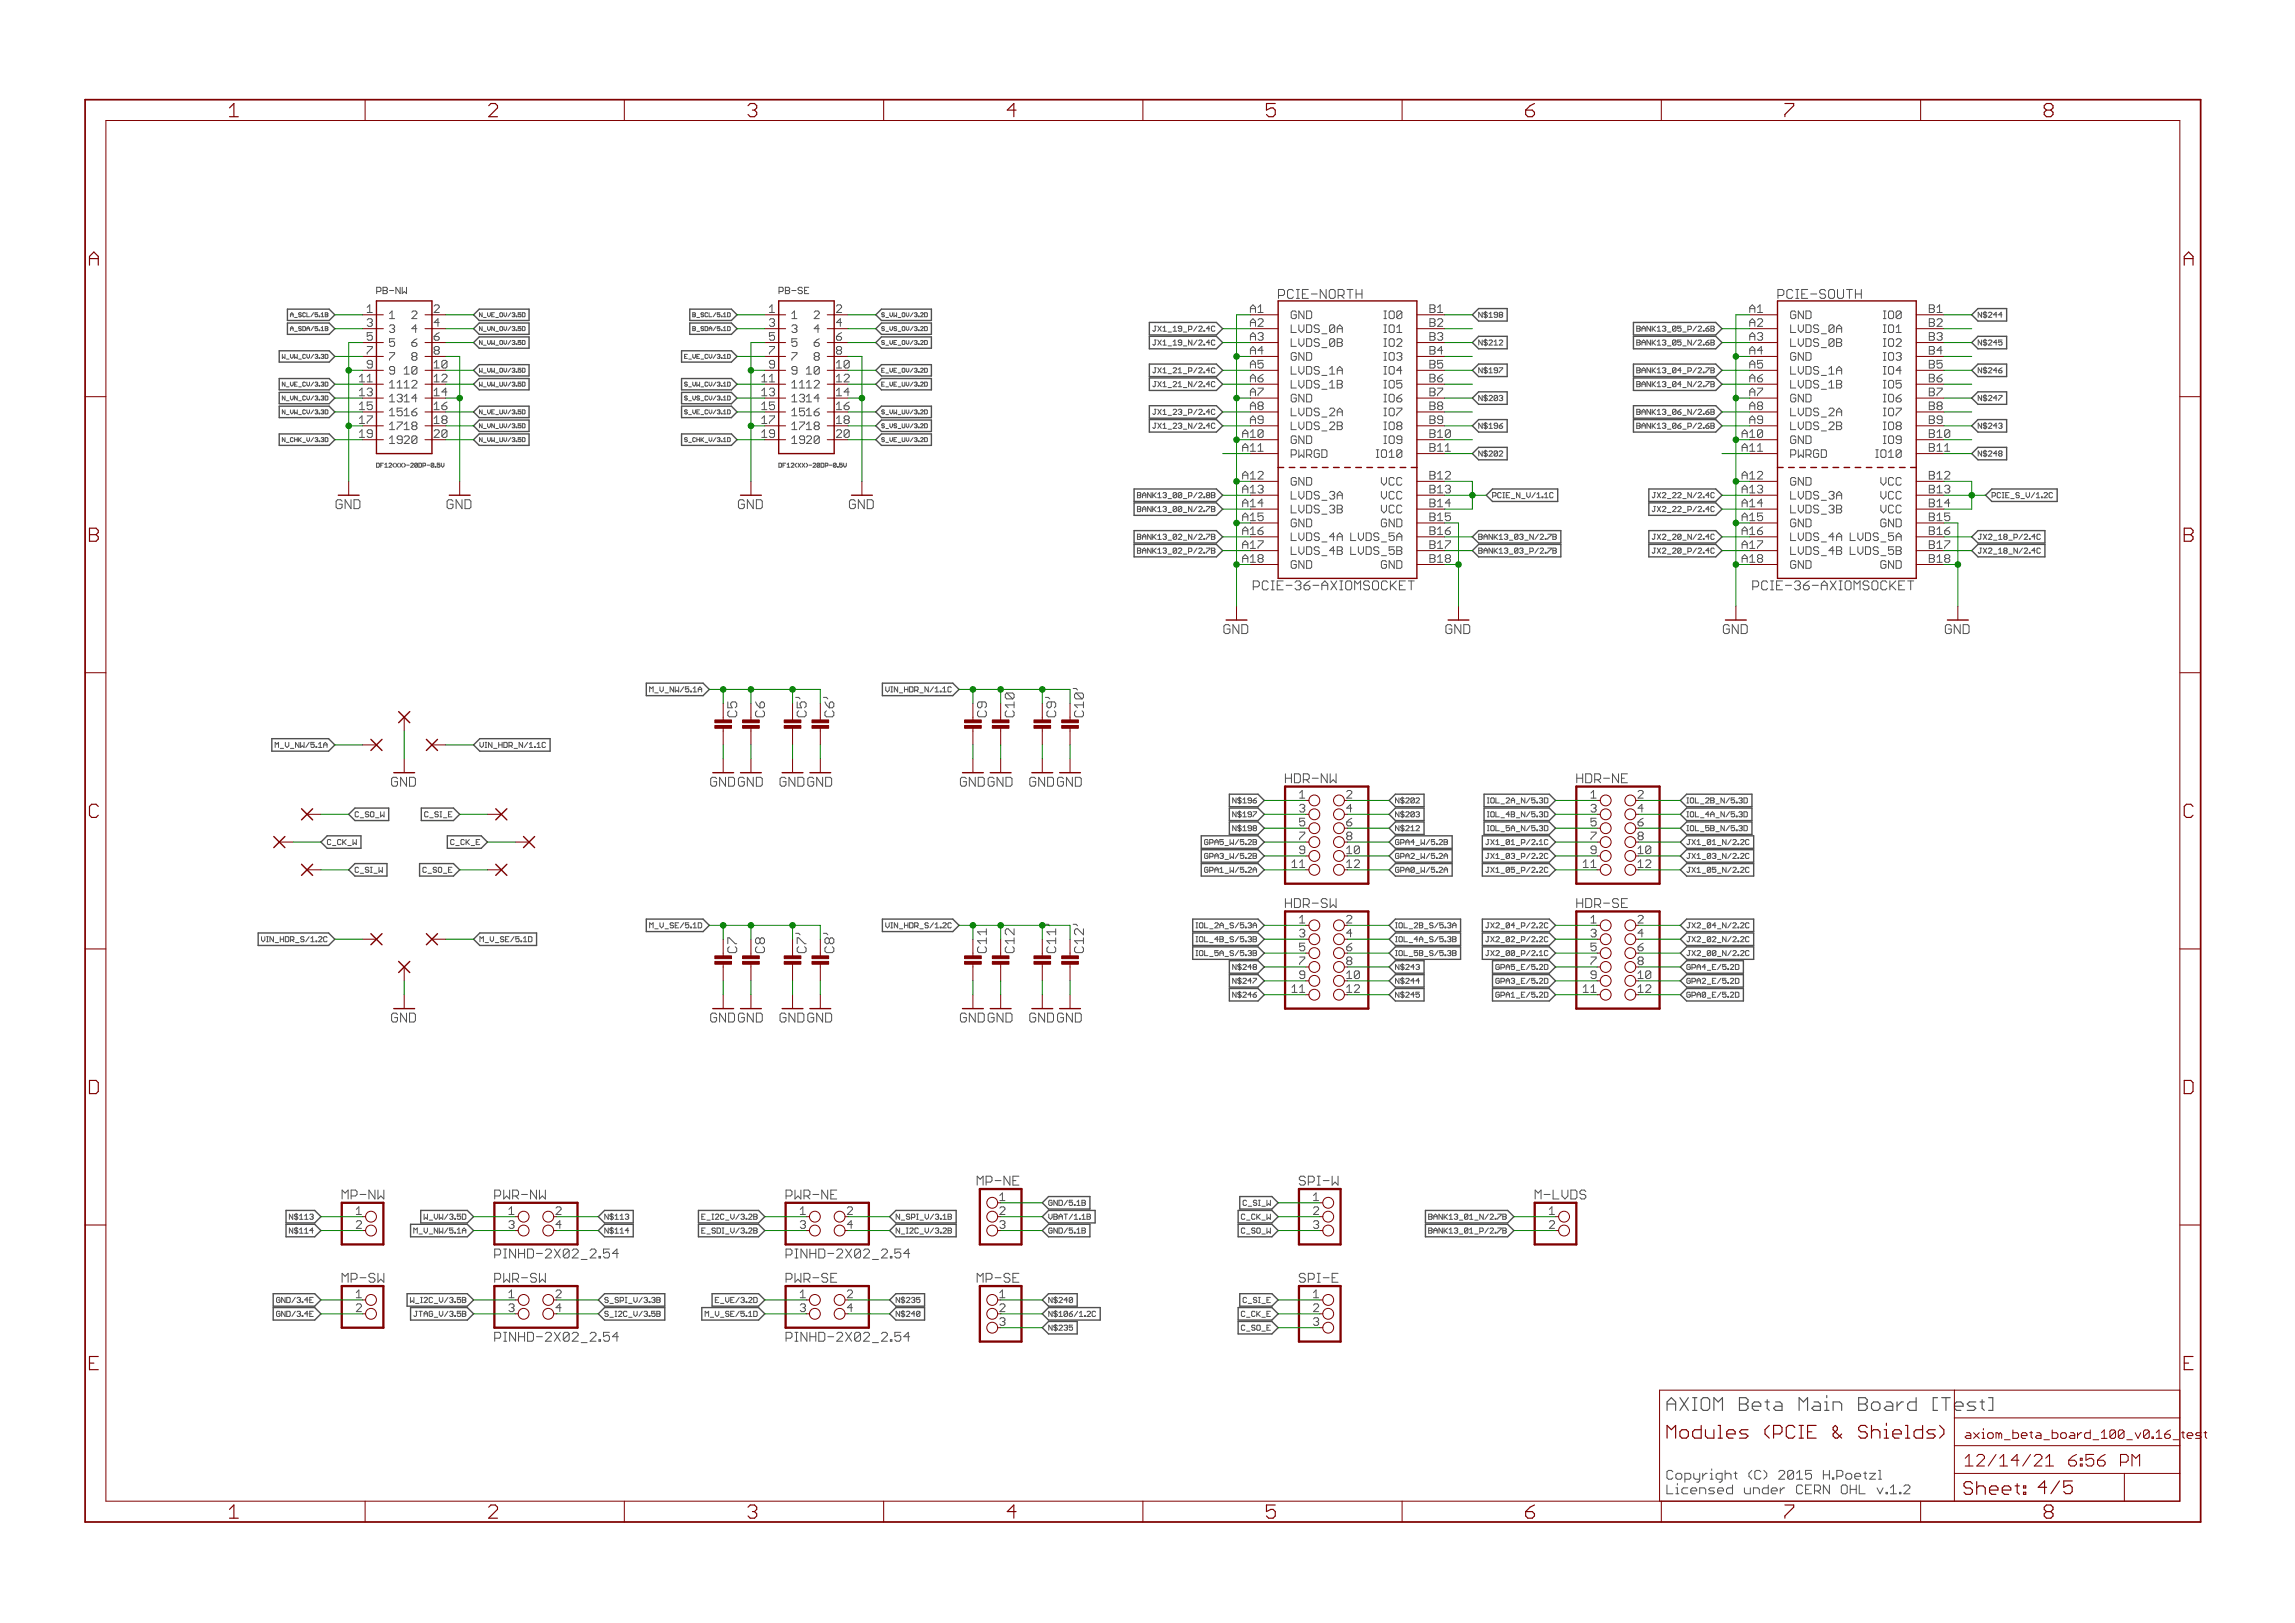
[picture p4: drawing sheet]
<svg xmlns="http://www.w3.org/2000/svg" width="420mm" height="297mm" viewBox="0 0 420 297" stroke-linecap="round" stroke-linejoin="round" font-family="sans-serif">
<defs><g id="words">
<g font-size="3.7" fill="#800000">
<text x="42" y="21.4">1</text>
<text x="89.5" y="21.4">2</text>
<text x="136.9" y="21.4">3</text>
<text x="184.4" y="21.4">4</text>
<text x="231.8" y="21.4">5</text>
<text x="279.3" y="21.4">6</text>
<text x="326.8" y="21.4">7</text>
<text x="374.2" y="21.4">8</text>
<text x="16.4" y="48.6">A</text>
<text x="399.9" y="48.6">A</text>
<text x="16.4" y="99.2">B</text>
<text x="399.9" y="99.2">B</text>
<text x="16.4" y="149.7">C</text>
<text x="399.9" y="149.7">C</text>
<text x="16.4" y="200.2">D</text>
<text x="399.9" y="200.2">D</text>
<text x="16.4" y="250.8">E</text>
<text x="399.9" y="250.8">E</text>
<text x="42" y="277.9">1</text>
<text x="89.5" y="277.9">2</text>
<text x="136.9" y="277.9">3</text>
<text x="184.4" y="277.9">4</text>
<text x="231.8" y="277.9">5</text>
<text x="279.3" y="277.9">6</text>
<text x="326.8" y="277.9">7</text>
<text x="374.2" y="277.9">8</text>
</g>
<g font-size="3.6" fill="#800000">
<text x="305.1" y="258.2">AXIOM Beta Main Board [Test]</text>
<text x="305.1" y="263.3">Modules (PCIE &amp; Shields)</text>
<text x="359.4" y="273.6">Sheet: 4/5</text>
</g>
<g font-size="3.2" fill="#800000">
<text x="359.7" y="268.4">12/14/21</text>
<text x="377.2" y="268.4">6:56 PM</text>
</g>
<g font-size="2.5" fill="#505050">
<text x="234" y="54.7">PCIE-NORTH</text>
<text x="325.4" y="54.7">PCIE-SOUTH</text>
<text x="230.8" y="108">PCIE-36-AXIOMSOCKET</text>
<text x="322.2" y="108">PCIE-36-AXIOMSOCKET</text>
<text x="235.2" y="143.3">HDR-NW</text>
<text x="288.6" y="143.3">HDR-NE</text>
<text x="235.2" y="166.2">HDR-SW</text>
<text x="288.6" y="166.2">HDR-SE</text>
<text x="62.5" y="219.5">MP-NW</text>
<text x="90.5" y="219.5">PWR-NW</text>
<text x="143.8" y="219.5">PWR-NE</text>
<text x="179.5" y="217">MP-NE</text>
<text x="237.8" y="217">SPI-W</text>
<text x="281" y="219.5">M-LVDS</text>
<text x="90.5" y="230.3">PINHD-2X02_2.54</text>
<text x="143.8" y="230.3">PINHD-2X02_2.54</text>
<text x="62.5" y="234.7">MP-SW</text>
<text x="90.5" y="234.7">PWR-SW</text>
<text x="143.8" y="234.7">PWR-SE</text>
<text x="179.5" y="234.7">MP-SE</text>
<text x="237.8" y="234.7">SPI-E</text>
<text x="90.5" y="245.5">PINHD-2X02_2.54</text>
<text x="143.8" y="245.5">PINHD-2X02_2.54</text>
<text x="305.1" y="270.8">Copyright (C) 2015 H.Poetzl</text>
<text x="305.1" y="273.5">Licensed under CERN OHL v.1.2</text>
</g>
<g font-size="2.5" fill="#800000">
<text x="61.8" y="93.2">GND</text>
<text x="82.2" y="93.2">GND</text>
<text x="135.5" y="93.2">GND</text>
<text x="155.8" y="93.2">GND</text>
<text x="224.4" y="116">GND</text>
<text x="265" y="116">GND</text>
<text x="315.8" y="116">GND</text>
<text x="356.4" y="116">GND</text>
<text x="134.9" y="131.3" transform="rotate(-90 134.9 131.3)">C5</text>
<text x="140" y="131.3" transform="rotate(-90 140 131.3)">C6</text>
<text x="147.6" y="131.3" transform="rotate(-90 147.6 131.3)">C5'</text>
<text x="152.7" y="131.3" transform="rotate(-90 152.7 131.3)">C6'</text>
<text x="180.6" y="131.3" transform="rotate(-90 180.6 131.3)">C9</text>
<text x="193.3" y="131.3" transform="rotate(-90 193.3 131.3)">C9'</text>
<text x="72" y="144">GND</text>
<text x="130.4" y="144">GND GND</text>
<text x="143.1" y="144">GND GND</text>
<text x="176.1" y="144">GND GND</text>
<text x="188.8" y="144">GND GND</text>
<text x="134.9" y="174.4" transform="rotate(-90 134.9 174.4)">C7</text>
<text x="140" y="174.4" transform="rotate(-90 140 174.4)">C8</text>
<text x="147.6" y="174.4" transform="rotate(-90 147.6 174.4)">C7'</text>
<text x="152.7" y="174.4" transform="rotate(-90 152.7 174.4)">C8'</text>
<text x="72" y="187.1">GND</text>
<text x="130.4" y="187.1">GND GND</text>
<text x="143.1" y="187.1">GND GND</text>
<text x="176.1" y="187.1">GND GND</text>
<text x="188.8" y="187.1">GND GND</text>
</g>
<g font-size="2.5" fill="#008000">
<text x="185.7" y="131.3" transform="rotate(-90 185.7 131.3)">C10</text>
<text x="198.4" y="131.3" transform="rotate(-90 198.4 131.3)">C10'</text>
<text x="180.6" y="174.4" transform="rotate(-90 180.6 174.4)">C11</text>
<text x="185.7" y="174.4" transform="rotate(-90 185.7 174.4)">C12</text>
<text x="193.3" y="174.4" transform="rotate(-90 193.3 174.4)">C11'</text>
<text x="198.4" y="174.4" transform="rotate(-90 198.4 174.4)">C12'</text>
</g>
<g font-size="2.3" fill="#800000">
<text x="359.7" y="263.3">axiom_beta_board_100_v0.16_t</text>
<text x="399.4" y="263.3">est</text>
</g>
<g font-size="2.1" fill="#800000">
<text x="67.2" y="57.3">1</text>
<text x="67.2" y="59.8">3</text>
<text x="79.4" y="57.3">2</text>
<text x="79.4" y="59.8">4</text>
<text x="140.9" y="57.3">1</text>
<text x="140.9" y="59.8">3</text>
<text x="153.1" y="57.3">2</text>
<text x="153.1" y="59.8">4</text>
<text x="66" y="70">11</text>
<text x="67.2" y="67.4">9</text>
<text x="79.4" y="67.4">10</text>
<text x="79.4" y="70">12</text>
<text x="139.6" y="70">11</text>
<text x="140.9" y="67.4">9</text>
<text x="153.1" y="67.4">10</text>
<text x="153.1" y="70">12</text>
<text x="66" y="72.5">13</text>
<text x="66" y="75">15</text>
<text x="66" y="77.6">17</text>
<text x="79.4" y="72.5">14</text>
<text x="79.4" y="75">16</text>
<text x="79.4" y="77.6">18</text>
<text x="139.6" y="72.5">13</text>
<text x="139.6" y="75">15</text>
<text x="139.6" y="77.6">17</text>
<text x="153.1" y="72.5">14</text>
<text x="153.1" y="75">16</text>
<text x="153.1" y="77.6">18</text>
<text x="66" y="80.1">19</text>
<text x="79.4" y="80.1">20</text>
<text x="139.6" y="80.1">19</text>
<text x="153.1" y="80.1">20</text>
<text x="238" y="146.1">1</text>
<text x="246.5" y="146.1">2</text>
<text x="291.3" y="146.1">1</text>
<text x="299.8" y="146.1">2</text>
<text x="238" y="151.2">5</text>
<text x="238" y="153.8">7</text>
<text x="246.5" y="151.2">6</text>
<text x="246.5" y="153.8">8</text>
<text x="291.3" y="151.2">5</text>
<text x="291.3" y="153.8">7</text>
<text x="299.8" y="151.2">6</text>
<text x="299.8" y="153.8">8</text>
<text x="236.7" y="158.8">11</text>
<text x="238" y="156.3">9</text>
<text x="246.5" y="158.8">12</text>
<text x="290" y="158.8">11</text>
<text x="291.3" y="156.3">9</text>
<text x="299.8" y="158.8">12</text>
<text x="238" y="169">1</text>
<text x="246.5" y="169">2</text>
<text x="291.3" y="169">1</text>
<text x="299.8" y="169">2</text>
<text x="238" y="174.1">5</text>
<text x="238" y="176.6">7</text>
<text x="238" y="179.2">9</text>
<text x="246.5" y="174.1">6</text>
<text x="246.5" y="176.6">8</text>
<text x="291.3" y="174.1">5</text>
<text x="291.3" y="176.6">7</text>
<text x="291.3" y="179.2">9</text>
<text x="299.8" y="174.1">6</text>
<text x="299.8" y="176.6">8</text>
<text x="236.7" y="181.7">11</text>
<text x="246.5" y="181.7">12</text>
<text x="290" y="181.7">11</text>
<text x="299.8" y="181.7">12</text>
<text x="183" y="219.8">1</text>
<text x="240.5" y="219.8">1</text>
<text x="65.3" y="222.3">1</text>
<text x="65.3" y="224.9">2</text>
<text x="93.2" y="222.3">1</text>
<text x="93.2" y="224.9">3</text>
<text x="101.7" y="222.3">2</text>
<text x="101.7" y="224.9">4</text>
<text x="146.5" y="222.3">1</text>
<text x="146.5" y="224.9">3</text>
<text x="155" y="222.3">2</text>
<text x="155" y="224.9">4</text>
<text x="183" y="222.3">2</text>
<text x="183" y="224.9">3</text>
<text x="240.5" y="222.3">2</text>
<text x="240.5" y="224.9">3</text>
<text x="283.7" y="222.3">1</text>
<text x="283.7" y="224.9">2</text>
<text x="65.3" y="237.6">1</text>
<text x="93.2" y="237.6">1</text>
<text x="101.7" y="237.6">2</text>
<text x="146.5" y="237.6">1</text>
<text x="155" y="237.6">2</text>
<text x="183" y="237.6">1</text>
<text x="240.5" y="237.6">1</text>
<text x="65.3" y="240.1">2</text>
<text x="93.2" y="240.1">3</text>
<text x="101.7" y="240.1">4</text>
<text x="146.5" y="240.1">3</text>
<text x="155" y="240.1">4</text>
<text x="183" y="240.1">2</text>
<text x="183" y="242.6">3</text>
<text x="240.5" y="240.1">2</text>
<text x="240.5" y="242.6">3</text>
</g>
<g font-size="2.1" fill="#505050">
<text x="71.2" y="58.4">1</text>
<text x="75.4" y="58.4">2</text>
<text x="144.9" y="58.4">1</text>
<text x="149.1" y="58.4">2</text>
<text x="229.1" y="57.3">A1</text>
<text x="229.1" y="59.8">A2</text>
<text x="236.3" y="58.4">GND</text>
<text x="253.2" y="58.4">IO0</text>
<text x="261.7" y="57.3">B1</text>
<text x="261.7" y="59.8">B2</text>
<text x="320.5" y="57.3">A1</text>
<text x="320.5" y="59.8">A2</text>
<text x="327.7" y="58.4">GND</text>
<text x="344.6" y="58.4">IO0</text>
<text x="353.1" y="57.3">B1</text>
<text x="353.1" y="59.8">B2</text>
<text x="67.2" y="62.3">5</text>
<text x="67.2" y="64.9">7</text>
<text x="71.2" y="60.9">3</text>
<text x="71.2" y="63.5">5</text>
<text x="71.2" y="66">7</text>
<text x="75.4" y="60.9">4</text>
<text x="75.4" y="63.5">6</text>
<text x="75.4" y="66">8</text>
<text x="79.4" y="62.3">6</text>
<text x="79.4" y="64.9">8</text>
<text x="140.9" y="62.3">5</text>
<text x="140.9" y="64.9">7</text>
<text x="144.9" y="60.9">3</text>
<text x="144.9" y="63.5">5</text>
<text x="144.9" y="66">7</text>
<text x="149.1" y="60.9">4</text>
<text x="149.1" y="63.5">6</text>
<text x="149.1" y="66">8</text>
<text x="153.1" y="62.3">6</text>
<text x="153.1" y="64.9">8</text>
<text x="229.1" y="62.3">A3</text>
<text x="229.1" y="64.9">A4</text>
<text x="236.3" y="60.9">LVDS_0A</text>
<text x="236.3" y="63.5">LVDS_0B</text>
<text x="236.3" y="66">GND</text>
<text x="253.2" y="60.9">IO1</text>
<text x="253.2" y="63.5">IO2</text>
<text x="253.2" y="66">IO3</text>
<text x="261.7" y="62.3">B3</text>
<text x="261.7" y="64.9">B4</text>
<text x="320.5" y="62.3">A3</text>
<text x="320.5" y="64.9">A4</text>
<text x="327.7" y="60.9">LVDS_0A</text>
<text x="327.7" y="63.5">LVDS_0B</text>
<text x="327.7" y="66">GND</text>
<text x="344.6" y="60.9">IO1</text>
<text x="344.6" y="63.5">IO2</text>
<text x="344.6" y="66">IO3</text>
<text x="353.1" y="62.3">B3</text>
<text x="353.1" y="64.9">B4</text>
<text x="71.2" y="68.5">9</text>
<text x="71.2" y="71.1">1112</text>
<text x="74.1" y="68.5">10</text>
<text x="144.9" y="68.5">9</text>
<text x="144.9" y="71.1">1112</text>
<text x="147.8" y="68.5">10</text>
<text x="229.1" y="67.4">A5</text>
<text x="229.1" y="70">A6</text>
<text x="236.3" y="68.5">LVDS_1A</text>
<text x="236.3" y="71.1">LVDS_1B</text>
<text x="253.2" y="68.5">IO4</text>
<text x="253.2" y="71.1">IO5</text>
<text x="261.7" y="67.4">B5</text>
<text x="261.7" y="70">B6</text>
<text x="320.5" y="67.4">A5</text>
<text x="320.5" y="70">A6</text>
<text x="327.7" y="68.5">LVDS_1A</text>
<text x="327.7" y="71.1">LVDS_1B</text>
<text x="344.6" y="68.5">IO4</text>
<text x="344.6" y="71.1">IO5</text>
<text x="353.1" y="67.4">B5</text>
<text x="353.1" y="70">B6</text>
<text x="71.2" y="73.6">1314</text>
<text x="71.2" y="76.2">1516</text>
<text x="144.9" y="73.6">1314</text>
<text x="144.9" y="76.2">1516</text>
<text x="229.1" y="72.5">A7</text>
<text x="229.1" y="75">A8</text>
<text x="229.1" y="77.6">A9</text>
<text x="236.3" y="73.6">GND</text>
<text x="236.3" y="76.2">LVDS_2A</text>
<text x="253.2" y="73.6">IO6</text>
<text x="253.2" y="76.2">IO7</text>
<text x="261.7" y="72.5">B7</text>
<text x="261.7" y="75">B8</text>
<text x="261.7" y="77.6">B9</text>
<text x="320.5" y="72.5">A7</text>
<text x="320.5" y="75">A8</text>
<text x="320.5" y="77.6">A9</text>
<text x="327.7" y="73.6">GND</text>
<text x="327.7" y="76.2">LVDS_2A</text>
<text x="344.6" y="73.6">IO6</text>
<text x="344.6" y="76.2">IO7</text>
<text x="353.1" y="72.5">B7</text>
<text x="353.1" y="75">B8</text>
<text x="353.1" y="77.6">B9</text>
<text x="71.2" y="78.7">1718</text>
<text x="71.2" y="81.2">1920</text>
<text x="144.9" y="78.7">1718</text>
<text x="144.9" y="81.2">1920</text>
<text x="227.8" y="80.1">A10</text>
<text x="227.8" y="82.7">A11</text>
<text x="236.3" y="78.7">LVDS_2B</text>
<text x="236.3" y="81.2">GND</text>
<text x="236.3" y="83.8">PWRGD</text>
<text x="251.9" y="83.8">IO10</text>
<text x="253.2" y="78.7">IO8</text>
<text x="253.2" y="81.2">IO9</text>
<text x="261.7" y="80.1">B10</text>
<text x="261.7" y="82.7">B11</text>
<text x="319.2" y="80.1">A10</text>
<text x="319.2" y="82.7">A11</text>
<text x="327.7" y="78.7">LVDS_2B</text>
<text x="327.7" y="81.2">GND</text>
<text x="327.7" y="83.8">PWRGD</text>
<text x="343.3" y="83.8">IO10</text>
<text x="344.6" y="78.7">IO8</text>
<text x="344.6" y="81.2">IO9</text>
<text x="353.1" y="80.1">B10</text>
<text x="353.1" y="82.7">B11</text>
<text x="227.8" y="87.7">A12</text>
<text x="236.3" y="88.8">GND</text>
<text x="253.2" y="88.8">VCC</text>
<text x="261.7" y="87.7">B12</text>
<text x="319.2" y="87.7">A12</text>
<text x="327.7" y="88.8">GND</text>
<text x="344.6" y="88.8">VCC</text>
<text x="353.1" y="87.7">B12</text>
<text x="227.8" y="90.3">A13</text>
<text x="227.8" y="92.8">A14</text>
<text x="227.8" y="95.4">A15</text>
<text x="236.3" y="91.4">LVDS_3A</text>
<text x="236.3" y="93.9">LVDS_3B</text>
<text x="253.2" y="91.4">VCC</text>
<text x="253.2" y="93.9">VCC</text>
<text x="261.7" y="90.3">B13</text>
<text x="261.7" y="92.8">B14</text>
<text x="261.7" y="95.4">B15</text>
<text x="319.2" y="90.3">A13</text>
<text x="319.2" y="92.8">A14</text>
<text x="319.2" y="95.4">A15</text>
<text x="327.7" y="91.4">LVDS_3A</text>
<text x="327.7" y="93.9">LVDS_3B</text>
<text x="344.6" y="91.4">VCC</text>
<text x="344.6" y="93.9">VCC</text>
<text x="353.1" y="90.3">B13</text>
<text x="353.1" y="92.8">B14</text>
<text x="353.1" y="95.4">B15</text>
<text x="227.8" y="97.9">A16</text>
<text x="227.8" y="100.4">A17</text>
<text x="236.3" y="96.5">GND</text>
<text x="236.3" y="99">LVDS_4A</text>
<text x="236.3" y="101.5">LVDS_4B</text>
<text x="248" y="99">LVDS_5A</text>
<text x="248" y="101.5">LVDS_5B</text>
<text x="253.2" y="96.5">GND</text>
<text x="261.7" y="97.9">B16</text>
<text x="261.7" y="100.4">B17</text>
<text x="319.2" y="97.9">A16</text>
<text x="319.2" y="100.4">A17</text>
<text x="327.7" y="96.5">GND</text>
<text x="327.7" y="99">LVDS_4A</text>
<text x="327.7" y="101.5">LVDS_4B</text>
<text x="339.4" y="99">LVDS_5A</text>
<text x="339.4" y="101.5">LVDS_5B</text>
<text x="344.6" y="96.5">GND</text>
<text x="353.1" y="97.9">B16</text>
<text x="353.1" y="100.4">B17</text>
<text x="227.8" y="103">A18</text>
<text x="236.3" y="104.1">GND</text>
<text x="253.2" y="104.1">GND</text>
<text x="261.7" y="103">B18</text>
<text x="319.2" y="103">A18</text>
<text x="327.7" y="104.1">GND</text>
<text x="344.6" y="104.1">GND</text>
<text x="353.1" y="103">B18</text>
<text x="238" y="148.7">3</text>
<text x="246.5" y="148.7">4</text>
<text x="291.3" y="148.7">3</text>
<text x="299.8" y="148.7">4</text>
<text x="246.5" y="156.3">10</text>
<text x="299.8" y="156.3">10</text>
<text x="238" y="171.5">3</text>
<text x="246.5" y="171.5">4</text>
<text x="291.3" y="171.5">3</text>
<text x="299.8" y="171.5">4</text>
<text x="246.5" y="179.2">10</text>
<text x="299.8" y="179.2">10</text>
</g>
<g font-size="1.4" fill="#505050">
<text x="270.7" y="58.1">N$198</text>
<text x="362.1" y="58.1">N$244</text>
<text x="211.7" y="60.7">JX1_19_P/2.4C</text>
<text x="211.7" y="63.2">JX1_19_N/2.4C</text>
<text x="270.7" y="63.2">N$212</text>
<text x="300.6" y="60.7">BANK13_05_P/2.6B</text>
<text x="300.6" y="63.2">BANK13_05_N/2.6B</text>
<text x="362.1" y="63.2">N$245</text>
<text x="211.7" y="68.3">JX1_21_P/2.4C</text>
<text x="211.7" y="70.8">JX1_21_N/2.4C</text>
<text x="270.7" y="68.3">N$197</text>
<text x="300.6" y="68.3">BANK13_04_P/2.7B</text>
<text x="300.6" y="70.8">BANK13_04_N/2.7B</text>
<text x="362.1" y="68.3">N$246</text>
<text x="211.7" y="75.9">JX1_23_P/2.4C</text>
<text x="270.7" y="73.4">N$203</text>
<text x="300.6" y="75.9">BANK13_06_N/2.6B</text>
<text x="362.1" y="73.4">N$247</text>
<text x="211.7" y="78.4">JX1_23_N/2.4C</text>
<text x="270.7" y="78.4">N$196</text>
<text x="270.7" y="83.5">N$202</text>
<text x="300.6" y="78.4">BANK13_06_P/2.6B</text>
<text x="362.1" y="78.4">N$243</text>
<text x="362.1" y="83.5">N$248</text>
<text x="209.1" y="91.1">BANK13_00_P/2.8B</text>
<text x="209.1" y="93.7">BANK13_00_N/2.7B</text>
<text x="273.2" y="91.1">PCIE_N_V/1.1C</text>
<text x="303.1" y="91.1">JX2_22_N/2.4C</text>
<text x="303.1" y="93.7">JX2_22_P/2.4C</text>
<text x="364.6" y="91.1">PCIE_S_V/1.2C</text>
<text x="209.1" y="98.8">BANK13_02_N/2.7B</text>
<text x="209.1" y="101.3">BANK13_02_P/2.7B</text>
<text x="270.7" y="98.8">BANK13_03_N/2.7B</text>
<text x="270.7" y="101.3">BANK13_03_P/2.7B</text>
<text x="303.1" y="98.8">JX2_20_N/2.4C</text>
<text x="303.1" y="101.3">JX2_20_P/2.4C</text>
<text x="362.1" y="98.8">JX2_18_P/2.4C</text>
<text x="362.1" y="101.3">JX2_18_N/2.4C</text>
<text x="119.4" y="126.7">M_V_NW/5.1A</text>
<text x="162.6" y="126.7">VIN_HDR_N/1.1C</text>
<text x="50.8" y="136.8">M_V_NW/5.1A</text>
<text x="87.8" y="136.8">VIN_HDR_N/1.1C</text>
<text x="65" y="149.5">C_SO_W</text>
<text x="77.9" y="149.5">C_SI_E</text>
<text x="226.1" y="147">N$196</text>
<text x="226.1" y="149.5">N$197</text>
<text x="255.4" y="147">N$202</text>
<text x="255.4" y="149.5">N$203</text>
<text x="272.6" y="147">IOL_2A_N/5.3D</text>
<text x="272.6" y="149.5">IOL_4B_N/5.3D</text>
<text x="308.8" y="147">IOL_2B_N/5.3D</text>
<text x="308.8" y="149.5">IOL_4A_N/5.3D</text>
<text x="59.9" y="154.6">C_CK_W</text>
<text x="83" y="154.6">C_CK_E</text>
<text x="221" y="154.6">GPA5_W/5.2B</text>
<text x="226.1" y="152.1">N$198</text>
<text x="255.4" y="152.1">N$212</text>
<text x="255.4" y="154.6">GPA4_W/5.2B</text>
<text x="272.6" y="152.1">IOL_5A_N/5.3D</text>
<text x="272.6" y="154.6">JX1_01_P/2.1C</text>
<text x="308.8" y="152.1">IOL_5B_N/5.3D</text>
<text x="308.8" y="154.6">JX1_01_N/2.2C</text>
<text x="65" y="159.7">C_SI_W</text>
<text x="77.9" y="159.7">C_SO_E</text>
<text x="221" y="157.2">GPA3_W/5.2B</text>
<text x="221" y="159.7">GPA1_W/5.2A</text>
<text x="255.4" y="157.2">GPA2_W/5.2A</text>
<text x="255.4" y="159.7">GPA0_W/5.2A</text>
<text x="272.6" y="157.2">JX1_03_P/2.2C</text>
<text x="272.6" y="159.7">JX1_05_P/2.2C</text>
<text x="308.8" y="157.2">JX1_03_N/2.2C</text>
<text x="308.8" y="159.7">JX1_05_N/2.2C</text>
<text x="48.3" y="172.4">VIN_HDR_S/1.2C</text>
<text x="87.8" y="172.4">M_V_SE/5.1D</text>
<text x="119.4" y="169.9">M_V_SE/5.1D</text>
<text x="162.6" y="169.9">VIN_HDR_S/1.2C</text>
<text x="219.3" y="172.4">IOL_4B_S/5.3B</text>
<text x="219.3" y="169.9">IOL_2A_S/5.3A</text>
<text x="255.4" y="169.9">IOL_2B_S/5.3A</text>
<text x="255.4" y="172.4">IOL_4A_S/5.3B</text>
<text x="272.6" y="172.4">JX2_02_P/2.2C</text>
<text x="272.6" y="169.9">JX2_04_P/2.2C</text>
<text x="308.8" y="169.9">JX2_04_N/2.2C</text>
<text x="308.8" y="172.4">JX2_02_N/2.2C</text>
<text x="219.3" y="174.9">IOL_5A_S/5.3B</text>
<text x="226.1" y="177.5">N$248</text>
<text x="255.4" y="174.9">IOL_5B_S/5.3B</text>
<text x="255.4" y="177.5">N$243</text>
<text x="272.6" y="174.9">JX2_00_P/2.1C</text>
<text x="274.3" y="177.5">GPA5_E/5.2D</text>
<text x="308.8" y="174.9">JX2_00_N/2.2C</text>
<text x="308.8" y="177.5">GPA4_E/5.2D</text>
<text x="226.1" y="182.6">N$246</text>
<text x="226.1" y="180">N$247</text>
<text x="255.4" y="180">N$244</text>
<text x="255.4" y="182.6">N$245</text>
<text x="274.3" y="182.6">GPA1_E/5.2D</text>
<text x="274.3" y="180">GPA3_E/5.2D</text>
<text x="308.8" y="180">GPA2_E/5.2D</text>
<text x="308.8" y="182.6">GPA0_E/5.2D</text>
<text x="191.9" y="220.7">GND/5.1B</text>
<text x="227.7" y="220.7">C_SI_W</text>
<text x="53.4" y="223.2">N$113</text>
<text x="53.4" y="225.7">N$114</text>
<text x="76.2" y="225.7">M_V_NW/5.1A</text>
<text x="77.9" y="223.2">W_VW/3.5D</text>
<text x="110.7" y="223.2">N$113</text>
<text x="110.7" y="225.7">N$114</text>
<text x="128.7" y="223.2">E_I2C_V/3.2B</text>
<text x="128.7" y="225.7">E_SDI_V/3.2B</text>
<text x="164" y="223.2">N_SPI_V/3.1B</text>
<text x="164" y="225.7">N_I2C_V/3.2B</text>
<text x="191.9" y="225.7">GND/5.1B</text>
<text x="191.9" y="223.2">VBAT/1.1B</text>
<text x="227.7" y="223.2">C_CK_W</text>
<text x="227.7" y="225.7">C_SO_W</text>
<text x="262.5" y="223.2">BANK13_01_N/2.7B</text>
<text x="262.5" y="225.7">BANK13_01_P/2.7B</text>
<text x="50.8" y="238.4">GND/3.4E</text>
<text x="75.4" y="238.4">W_I2C_V/3.5B</text>
<text x="110.7" y="238.4">S_SPI_V/3.3B</text>
<text x="131.2" y="238.4">E_VE/3.2D</text>
<text x="164" y="238.4">N$235</text>
<text x="191.9" y="238.4">N$240</text>
<text x="227.7" y="238.4">C_SI_E</text>
<text x="50.8" y="241">GND/3.4E</text>
<text x="76.2" y="241">JTAG_V/3.5B</text>
<text x="110.7" y="241">S_I2C_V/3.5B</text>
<text x="129.5" y="241">M_V_SE/5.1D</text>
<text x="164" y="241">N$240</text>
<text x="191.9" y="243.5">N$235</text>
<text x="191.9" y="241">N$106/1.2C</text>
<text x="227.7" y="241">C_CK_E</text>
<text x="227.7" y="243.5">C_SO_E</text>
</g>
<g font-size="1.1" fill="#505050">
<text x="53.2" y="58">A_SCL/5.1B</text>
<text x="87.7" y="58">N_VE_OV/3.5D</text>
<text x="126.9" y="58">B_SCL/5.1D</text>
<text x="161.4" y="58">S_VW_OV/3.2D</text>
<text x="51.8" y="65.6">W_VW_CV/3.3D</text>
<text x="53.2" y="60.5">A_SDA/5.1B</text>
<text x="87.7" y="60.6">N_VN_OV/3.5D</text>
<text x="87.7" y="63.1">N_VW_OV/3.5D</text>
<text x="125.5" y="65.6">E_VE_CV/3.1D</text>
<text x="126.9" y="60.5">B_SDA/5.1D</text>
<text x="161.4" y="60.6">S_VS_OV/3.2D</text>
<text x="161.4" y="63.1">S_VE_OV/3.2D</text>
<text x="51.8" y="70.7">N_VE_CV/3.3D</text>
<text x="87.7" y="70.7">W_VW_UV/3.5D</text>
<text x="87.7" y="68.2">W_VW_OV/3.5D</text>
<text x="125.5" y="70.7">S_VW_CV/3.1D</text>
<text x="161.4" y="70.7">E_VE_UV/3.2D</text>
<text x="161.4" y="68.2">E_VE_OV/3.2D</text>
<text x="51.8" y="73.2">N_VN_CV/3.3D</text>
<text x="51.8" y="75.8">N_VW_CV/3.3D</text>
<text x="87.7" y="75.8">N_VE_UV/3.5D</text>
<text x="125.5" y="73.2">S_VS_CV/3.1D</text>
<text x="125.5" y="75.8">S_VE_CV/3.1D</text>
<text x="161.4" y="75.8">S_VW_UV/3.2D</text>
<text x="51.8" y="80.9">N_CHK_V/3.3D</text>
<text x="87.7" y="78.3">N_VN_UV/3.5D</text>
<text x="87.7" y="80.9">N_VW_UV/3.5D</text>
<text x="125.5" y="80.9">S_CHK_V/3.1D</text>
<text x="161.4" y="78.3">S_VS_UV/3.2D</text>
<text x="161.4" y="80.9">S_VE_UV/3.2D</text>
</g>
</g></defs>
<g fill="none" stroke="#505050" stroke-width=".18">
<path d="M69 53.4h.6l.1-.2v-.4l-.1-.2h-.6v1.1M70.1 52.6h.6l.2 .2-.2 .4 .2 .4-.2 .1h-.6zM70.1 53.2h.6M71.3 53.2h.8M73.3 52.6v1.1l-.8-1.1v1.1M73.6 52.6v1.1l.4-.3 .4 .3v-1.1M142.6 53.4h.6l.2-.2v-.4l-.2-.2h-.6v1.1M143.8 52.6h.6l.2 .2-.2 .4 .2 .4-.2 .1h-.6zM143.8 53.2h.6M144.9 53.2h.8M146.9 52.8l-.2-.2h-.4l-.2 .2v.2l.2 .2h.4l.2 .2-.2 .3h-.4l-.2-.1M147.3 53.2h.4"/>
<path d="M148.1 52.6h-.8v1.1h.8M300.3 59.8l-.2-.1h-.4v.9h.4l.2-.1M300.3 60l-.2 .2M211 60.5l.3 .1M211 63l.3 .2M211 68.1l.3 .1M211 70.6l.3 .2M211 75.7l.3 .2M211 78.2l.3 .2M299.7 60.2h.4M299.7 62.7h.4M299.7 67.8h.4"/>
<path d="M299.7 70.3h.4M299.7 75.4h.4M299.7 77.9h.4M300.1 60.2l.2 .1M300.1 62.7l.2 .1M300.1 67.8l.2 .1M300.1 70.3l.2 .2M300.1 75.4l.2 .1M300.1 77.9l.2 .2M300.3 62.4l-.2-.2h-.4v1h.4l.2-.2M300.3 67.5l-.2-.2h-.4v.9h.4l.2-.1M300.3 70l-.2-.2h-.4v1h.4l.2-.2"/>
<path d="M300.3 75.1l-.2-.2h-.4v1h.4l.2-.2M300.3 77.6l-.2-.2h-.4v1h.4l.2-.2M300.3 62.5l-.2 .2M300.3 67.6l-.2 .2M300.3 70.1l-.2 .2M300.3 75.2l-.2 .2M300.3 77.8l-.2 .1M68.9 84.8h.4l.1 .1v.5l-.1 .1h-.4zM69.7 85.1h.2M70.2 84.8h-.5v.7M70.4 85.5h.5M70.4 85l.3-.2v.7"/>
<path d="M71.2 84.9l.1-.1 .4 .1-.5 .6h.5M72.2 84.8l-.3 .2v.3l.3 .2M72.4 84.8l.5 .7M72.9 84.8l-.5 .7M73.2 84.8l.5 .7M73.7 84.8l-.5 .7M73.9 84.8l.3 .2v.3l-.3 .2M74.4 85.1h.5M75.2 84.9l.1-.1 .4 .1-.5 .6h.5M76.4 84.9v.5l-.1 .1-.4-.1M76.4 84.9l-.3-.1-.2 .1v.5M76.4 84.9l-.5 .5"/>
<path d="M76.7 84.8l.5 .1v.5l-.2 .1h-.3zM77.4 85.3h.4l.1-.2-.1-.3h-.4v.7M78.2 85.1h.5M79.4 84.9v.5l-.1 .1-.4-.1M79.4 84.9l-.1-.1-.4 .1v.5M79.4 84.9l-.5 .5M79.7 85.4l.1 .1zM80.5 84.8h-.4v.3l.2-.1 .2 .1-.1 .4-.3-.1M80.8 84.8v.5l.2 .2 .3-.2v-.5M142.6 84.8l.5 .1v.5l-.1 .1h-.4zM143.3 85.1h.3M143.8 84.8h-.5v.7"/>
<path d="M144.1 85.5h.5M144.1 85l.2-.2v.7M144.8 84.9l.2-.1 .3 .1-.5 .6h.5M145.8 84.8l-.2 .2v.3l.2 .2M146.1 84.8l.5 .7M146.6 84.8l-.5 .7M146.8 84.8l.5 .7M147.3 84.8l-.5 .7M147.6 84.8l.2 .2v.3l-.2 .2M148.1 85.1h.5M148.8 84.9l.1-.1 .4 .1-.5 .6h.5M150.1 84.9v.5l-.2 .1-.3-.1"/>
<path d="M150.1 84.9l-.2-.1-.3 .1v.5M150.1 84.9l-.5 .5M150.3 84.8h.4l.1 .1v.5l-.1 .1h-.4zM151.1 85.3h.3l.2-.4-.5-.1v.7M151.8 85.1h.5M153.1 84.9v.5l-.1 .1-.4-.1M153.1 84.9l-.4-.1-.1 .1v.5M153.1 84.9l-.5 .5M153.3 85.4l.2 .1zM154.2 84.8h-.5v.3l.2-.1 .3 .1-.1 .4-.4-.1M154.5 84.8v.5l.2 .2 .2-.2v-.5M208.2 90.6h.5"/>
<path d="M208.2 93.2h.5M208.2 98.2h.5M208.7 90.6l.2 .2M208.7 93.2l.2 .1M208.7 98.2l.2 .2M208.9 90.3l-.2-.2h-.5v1h.5l.2-.2M208.9 92.9l-.2-.2h-.5v.9h.5l.2-.1M208.9 97.9l-.2-.1h-.5v.9h.5l.2-.1M208.9 90.5l-.2 .1M208.9 93l-.2 .2M208.9 98.1l-.2 .1M247.3 97.5v1.4h.9"/>
<path d="M284.3 97.8h.5l.1 .1-.1 .3M284.3 98.2h.5M284.8 98.2l.1 .4-.1 .1h-.5M302.5 90.9l.3 .2M302.5 93.5l.3 .1M302.5 98.6l.3 .1M338.7 97.5v1.4h1M373.4 97.8l.1 .1M373.5 98.6l-.1 .1M208.2 100.8h.5M208.7 100.8l.2 .1M208.9 100.5l-.2-.2h-.5v1h.5l.2-.2"/>
<path d="M208.9 100.6l-.2 .2M229.4 107.4h.9M230.3 106.3h-.9v1.6M247.3 100.1v1.4h.9M284.3 100.3h.5l.1 .2-.1 .3M284.3 100.8h.5M284.8 100.8l.1 .3-.1 .2h-.5M302.5 101.1l.3 .2M320.9 107.4h.8M321.7 106.3h-.8v1.6M338.7 100.1v1.4h1M373.4 100.3l.1 .2"/>
<path d="M373.5 101.1l-.1 .2M50.7 136.2l-.3-.3v.9M119.3 126l-.4-.3v.9M77.6 158.7l-.2 .2v.6l.2 .2M82.7 153.6l-.2 .2v.6l.2 .2M220.7 153.6l-.2 .2v.6l.2 .2M220.7 156.2l-.2 .1v.7l.2 .1M220.7 158.7l-.2 .2v.6l.2 .2M272 154.4l.3 .2M272 157l.3 .1M272 159.5l.3 .2M320.1 153.6l.1 .2"/>
<path d="M320.1 156.2l.1 .1M320.1 158.7l.1 .2M320.2 154.4l-.1 .2M320.2 157l-.1 .1M320.2 159.5l-.1 .2M119.3 169.2l-.4-.3v.9M272 174.8l.3 .1M272 172.2l.3 .2M272 169.7l.3 .1M274 176.5l-.1 .2v.6l.1 .1M274 179l-.1 .2v.6l.1 .2M320.1 168.9l.1 .1"/>
<path d="M320.1 171.4l.1 .2M320.1 174l.1 .1M320.2 169.7l-.1 .1M320.2 172.2l-.1 .2M320.2 174.8l-.1 .1M274 181.6l-.1 .1v.7l.1 .1M76.1 225.1l-.3-.4v1M227.4 222.2l-.1 .2v.6l.1 .2M227.4 224.7l-.1 .2v.6l.1 .2M227.4 240l-.1 .1v.7l.1 .1M261.6 222.7h.4M261.6 225.2h.4"/>
<path d="M262 222.7l.2 .1M262 225.2l.2 .2M262.2 222.4l-.2-.2h-.4v1h.4l.2-.2M262.2 224.9l-.2-.2h-.4v1h.4l.2-.2M262.2 222.5l-.2 .2M262.2 225.1l-.2 .1M75.8 240.8l.1 .1M129.4 240.3l-.3-.3v.9M227.4 242.5l-.1 .2v.6l.1 .2M348.8 271.8h.6l.3 .2v.3l-1.1 1.1h1.1"/>
</g>
<g fill="none" stroke="#505050" stroke-width=".25">
<path d="M52.6 56.6h7.7l1 1-1 1.1h-7.7zM52.6 59.1h7.7l1 1.1-1 1h-7.7zM86.7 57.6l1-1h9.2v2.1h-9.2zM126.3 56.6h7.6l1 1-1 1.1h-7.6zM126.3 59.1h7.6l1 1.1-1 1h-7.6zM161.4 56.6h9.1v2.1h-9.1l-1.1-1.1zM161.4 59.1h9.1v2.1h-9.1l-1.1-1zM210.4 59h12.3l1.1 1.2-1.1 1.1h-12.3zM269.6 57.6l1.1-1.1h5.2v2.3h-5.2zM299 59h15.1l1.2 1.2-1.2 1.1h-15.1zM362.1 56.5h5.3v2.3h-5.3l-1.1-1.2zM51.1 74.3h9.2l1 1.1-1 1h-9.2z"/>
<path d="M51.1 79.4h9.2l1 1.1-1 1h-9.2zM51.1 69.3h9.2l1 1-1 1.1h-9.2zM51.1 64.2h9.2l1 1-1 1.1h-9.2zM51.1 71.8h9.2l1 1.1-1 1h-9.2zM86.7 60.2l1-1.1h9.2v2.1h-9.2zM86.7 62.7l1-1h9.2v2h-9.2zM86.7 67.8l1-1.1h9.2v2.1h-9.2zM86.7 70.3l1-1h9.2v2.1h-9.2zM87.7 74.3h9.2v2.1h-9.2l-1-1zM87.7 76.9h9.2v2.1h-9.2l-1-1.1zM87.7 79.4h9.2v2.1h-9.2l-1-1zM124.8 74.3h9.1l1 1.1-1 1h-9.1z"/>
<path d="M124.8 79.4h9.1l1 1.1-1 1h-9.1zM124.8 69.3h9.1l1 1-1 1.1h-9.1zM124.8 71.8h9.1l1 1.1-1 1h-9.1zM124.8 64.2h9.1l1 1-1 1.1h-9.1zM161.4 61.7h9.1v2h-9.1l-1.1-1zM161.4 74.3h9.1v2.1h-9.1l-1.1-1zM161.4 76.9h9.1v2.1h-9.1l-1.1-1.1zM161.4 79.4h9.1v2.1h-9.1l-1.1-1zM161.4 69.3h9.1v2.1h-9.1l-1.1-1.1zM161.4 66.7h9.1v2.1h-9.1l-1.1-1zM210.4 76.8h12.3l1.1 1.1-1.1 1.2h-12.3zM210.4 66.6h12.3l1.1 1.2-1.1 1.1h-12.3z"/>
<path d="M210.4 61.6h12.3l1.1 1.1-1.1 1.1h-12.3zM210.4 69.2h12.3l1.1 1.1-1.1 1.2h-12.3zM210.4 74.3h12.3l1.1 1.1-1.1 1.1h-12.3zM269.6 62.7l1.1-1.1h5.2v2.2h-5.2zM270.7 76.8h5.2v2.3h-5.2l-1.1-1.2zM270.7 66.6h5.2v2.3h-5.2l-1.1-1.1zM270.7 71.7h5.2v2.3h-5.2l-1.1-1.1zM299 76.8h15.1l1.2 1.1-1.2 1.2h-15.1zM299 66.6h15.1l1.2 1.2-1.2 1.1h-15.1zM299 74.3h15.1l1.2 1.1-1.2 1.1h-15.1zM299 61.6h15.1l1.2 1.1-1.2 1.1h-15.1zM299 69.2h15.1l1.2 1.1-1.2 1.2h-15.1z"/>
<path d="M362.1 76.8h5.3v2.3h-5.3l-1.1-1.2zM362.1 66.6h5.3v2.3h-5.3l-1.1-1.1zM362.1 71.7h5.3v2.3h-5.3l-1.1-1.1zM362.1 61.6h5.3v2.2h-5.3l-1.1-1.1zM207.6 89.5h15.1l1.1 1.1-1.1 1.2h-15.1zM207.6 92h15.1l1.1 1.2-1.1 1.1h-15.1zM207.6 97.1h15.1l1.1 1.2-1.1 1.1h-15.1zM207.6 99.6h15.1l1.1 1.2-1.1 1.1h-15.1zM270.7 97.1h15v2.3h-15l-1.1-1.1zM270.7 81.9h5.2v2.3h-5.2l-1.1-1.2zM273.2 89.5h12v2.3h-12l-1.1-1.2zM301.9 89.5h12.2l1.2 1.1-1.2 1.2h-12.2z"/>
<path d="M301.9 92h12.2l1.2 1.2-1.2 1.1h-12.2zM301.9 97.1h12.2l1.2 1.2-1.2 1.1h-12.2zM301.9 99.6h12.2l1.2 1.2-1.2 1.1h-12.2zM361 98.3l1.1-1.2h12.3v2.3h-12.3zM362.1 81.9h5.3v2.3h-5.3l-1.1-1.2zM363.5 90.6l1.2-1.1h11.9v2.3h-11.9zM269.6 100.8l1.1-1.2h15v2.3h-15zM361 100.8l1.1-1.2h12.3v2.3h-12.3zM49.8 135.2h10.4l1.1 1.1-1.1 1.2h-10.4zM87.8 135.2h12.9v2.3h-12.9l-1.1-1.2zM118.3 125h10.4l1.2 1.2-1.2 1.1h-10.4zM161.5 125h12.9l1.2 1.2-1.2 1.1h-12.9z"/>
<path d="M59.9 153h6.2v2.3h-6.2l-1.1-1.2zM65 147.9h6.2v2.3h-6.2l-1.2-1.2zM65 158.1h5.8v2.2h-5.8l-1.2-1.1zM76.8 158.1h6.2l1.2 1.1-1.2 1.1h-6.2zM77.1 147.9h5.9l1.2 1.1-1.2 1.2h-5.9zM81.9 153h6.2l1.1 1.1-1.1 1.2h-6.2zM219.9 153h10.4l1.2 1.1-1.2 1.2h-10.4zM219.9 155.5h10.4l1.2 1.2-1.2 1.1h-10.4zM219.9 158.1h10.4l1.2 1.1-1.2 1.1h-10.4zM225.1 145.4h5.2l1.2 1.1-1.2 1.1h-5.2zM225.1 147.9h5.2l1.2 1.1-1.2 1.2h-5.2zM225.1 150.4h5.2l1.2 1.2-1.2 1.1h-5.2z"/>
<path d="M254.3 146.5l1.2-1.1h5.2v2.2h-5.2zM254.3 149l1.2-1.1h5.2v2.3h-5.2zM254.3 151.6l1.2-1.2h5.2v2.3h-5.2zM254.3 154.1l1.2-1.1h10.4v2.3h-10.4zM254.3 156.7l1.2-1.2h10.4v2.3h-10.4zM254.3 159.2l1.2-1.1h10.4v2.2h-10.4zM271.4 153h12.2l1.2 1.1-1.2 1.2h-12.2zM271.4 155.5h12.2l1.2 1.2-1.2 1.1h-12.2zM271.4 158.1h12.2l1.2 1.1-1.2 1.1h-12.2zM271.7 145.4h11.9l1.2 1.1-1.2 1.1h-11.9zM271.7 147.9h11.9l1.2 1.1-1.2 1.2h-11.9zM271.7 150.4h11.9l1.2 1.2-1.2 1.1h-11.9z"/>
<path d="M308.8 145.4h11.9v2.2h-11.9l-1.2-1.1zM308.8 147.9h11.9v2.3h-11.9l-1.2-1.2zM308.8 150.4h11.9v2.3h-11.9l-1.2-1.1zM308.8 153h12.3v2.3h-12.3l-1.2-1.2zM308.8 155.5h12.3v2.3h-12.3l-1.2-1.1zM308.8 158.1h12.3v2.2h-12.3l-1.2-1.1zM47.3 170.8h12.9l1.1 1.1-1.1 1.1h-12.9zM87.8 170.8h10.4v2.2h-10.4l-1.1-1.1zM118.3 168.2h10.4l1.2 1.2-1.2 1.1h-10.4zM161.5 168.2h12.9l1.2 1.2-1.2 1.1h-12.9zM218.4 168.2h11.9l1.2 1.2-1.2 1.1h-11.9zM218.4 170.8h11.9l1.2 1.1-1.2 1.1h-11.9z"/>
<path d="M218.4 173.3h11.9l1.2 1.1-1.2 1.2h-11.9zM225.1 178.4h5.2l1.2 1.1-1.2 1.2h-5.2zM225.1 175.8h5.2l1.2 1.2-1.2 1.1h-5.2zM254.3 177l1.2-1.2h5.2v2.3h-5.2zM254.3 179.5l1.2-1.1h5.2v2.3h-5.2zM255.5 168.2h11.9v2.3h-11.9l-1.2-1.1zM255.5 170.8h11.9v2.2h-11.9l-1.2-1.1zM255.5 173.3h11.9v2.3h-11.9l-1.2-1.2zM271.4 168.2h12.2l1.2 1.2-1.2 1.1h-12.2zM271.4 170.8h12.2l1.2 1.1-1.2 1.1h-12.2zM271.4 173.3h12.2l1.2 1.1-1.2 1.2h-12.2zM273.2 175.8h10.4l1.2 1.2-1.2 1.1h-10.4z"/>
<path d="M273.2 178.4h10.4l1.2 1.1-1.2 1.2h-10.4zM308.8 168.2h12.3v2.3h-12.3l-1.2-1.1zM308.8 170.8h12.3v2.2h-12.3l-1.2-1.1zM308.8 173.3h12.3v2.3h-12.3l-1.2-1.2zM308.8 175.8h10.4v2.3h-10.4l-1.2-1.1zM308.8 178.4h10.4v2.3h-10.4l-1.2-1.2zM225.1 180.9h5.2l1.2 1.2-1.2 1.1h-5.2zM254.3 182.1l1.2-1.2h5.2v2.3h-5.2zM273.2 180.9h10.4l1.2 1.2-1.2 1.1h-10.4zM308.8 180.9h10.4v2.3h-10.4l-1.2-1.1zM192 219h7.5v2.3h-7.5l-1.2-1.2zM227 219h5.9l1.1 1.1-1.1 1.2h-5.9z"/>
<path d="M50 236.8h7.6l1.2 1.1-1.2 1.2h-7.6zM50 239.3h7.6l1.2 1.2-1.2 1.1h-7.6zM52.4 224.1h5.2l1.2 1.1-1.2 1.2h-5.2zM52.4 221.5h5.2l1.2 1.2-1.2 1.1h-5.2zM74.5 236.8h11.1l1.1 1.1-1.1 1.2h-11.1zM75.2 224.1h10.4l1.1 1.1-1.1 1.2h-10.4zM75.2 239.3h10.4l1.1 1.2-1.1 1.1h-10.4zM77 221.5h8.6l1.1 1.2-1.1 1.1h-8.6zM109.5 225.2l1.2-1.1h5.2v2.3h-5.2zM109.5 237.9l1.2-1.1h11v2.3h-11zM109.5 222.7l1.2-1.2h5.2v2.3h-5.2zM127.9 224.1h11l1.1 1.1-1.1 1.2h-11z"/>
<path d="M127.9 221.5h11l1.1 1.2-1.1 1.1h-11zM128.5 239.3h10.4l1.1 1.2-1.1 1.1h-10.4zM130.4 236.8h8.5l1.1 1.1-1.1 1.2h-8.5zM162.9 225.2l1.1-1.1h11v2.3h-11zM162.9 237.9l1.1-1.1h5.3v2.3h-5.3zM162.9 222.7l1.1-1.2h11v2.3h-11zM190.8 225.2l1.2-1.1h7.5v2.3h-7.5zM190.8 237.9l1.2-1.1h5.2v2.3h-5.2zM190.8 222.7l1.2-1.2h8.5v2.3h-8.5zM226.7 224.1h6.2l1.1 1.1-1.1 1.2h-6.2zM226.7 239.3h6.2l1.1 1.2-1.1 1.1h-6.2zM226.7 221.5h6.2l1.1 1.2-1.1 1.1h-6.2z"/>
<path d="M227 236.8h5.9l1.1 1.1-1.1 1.2h-5.9zM261 224.1h15l1.2 1.1-1.2 1.2h-15zM261 221.5h15l1.2 1.2-1.2 1.1h-15zM109.5 240.5l1.2-1.2h11v2.3h-11zM162.9 240.5l1.1-1.2h5.3v2.3h-5.3zM190.8 240.5l1.2-1.2h9.4v2.3h-9.4zM190.8 243l1.2-1.1h5.2v2.2h-5.2zM226.7 241.9h6.2l1.1 1.1-1.1 1.1h-6.2z"/>
</g>
<g fill="none" stroke="#800000" stroke-width=".18">
<path d="M66.8 18.2v3.9M114.3 18.2v3.9M161.8 18.2v3.9M209.2 18.2v3.9M256.7 18.2v3.9M304.1 18.2v3.9M351.6 18.2v3.9M19.4 22.1h379.7v252.6h-379.7zM66.4 57.6h3.8M77.8 57.6h3.8M140 57.6h3.8M151.4 57.6h3.9"/>
<path d="M228.9 57.6h5.1M259.4 57.6h5.1M320.3 57.6h5.1M350.8 57.6h5.1M15.6 72.6h3.8M66.4 60.2h3.8M66.4 62.7h3.8M66.4 65.2h3.8M68.9 67.8h1.3M68.9 70.3h1.3M68.9 72.9h1.3M68.9 75.4h1.3"/>
<path d="M68.9 77.9h1.3M77.8 60.2h3.8M77.8 62.7h3.8M77.8 65.2h1.3M77.8 67.8h1.3M77.8 70.3h1.3M77.8 72.9h1.3M77.8 75.4h1.3M77.8 77.9h1.3M140 60.2h3.8M140 62.7h3.8M140 65.2h3.8"/>
<path d="M142.6 67.8h1.2M142.6 70.3h1.2M142.6 72.9h1.2M142.6 75.4h1.2M142.6 77.9h1.2M151.4 60.2h3.9M151.4 62.7h3.9M151.4 65.2h1.3M151.4 67.8h1.3M151.4 70.3h1.3M151.4 72.9h1.3M151.4 75.4h1.3"/>
<path d="M151.4 77.9h1.3M228.9 60.2h5.1M228.9 62.7h5.1M228.9 65.2h5.1M228.9 67.8h5.1M228.9 70.3h5.1M228.9 72.9h5.1M228.9 75.4h5.1M228.9 77.9h5.1M259.4 60.2h5.1M259.4 62.7h5.1M259.4 65.2h5.1"/>
<path d="M259.4 67.8h5.1M259.4 70.3h5.1M259.4 72.9h5.1M259.4 75.4h5.1M259.4 77.9h5.1M320.3 60.2h5.1M320.3 62.7h5.1M320.3 65.2h5.1M320.3 67.8h5.1M320.3 70.3h5.1M320.3 72.9h5.1M320.3 75.4h5.1"/>
<path d="M320.3 77.9h5.1M350.8 60.2h5.1M350.8 62.7h5.1M350.8 65.2h5.1M350.8 67.8h5.1M350.8 70.3h5.1M350.8 72.9h5.1M350.8 75.4h5.1M350.8 77.9h5.1M399.1 72.6h3.8M63.8 88.1v2.5M68.9 80.5h1.3"/>
<path d="M77.8 80.5h1.3M84.2 88.1v2.5M137.5 88.1v2.5M142.6 80.5h1.2M151.4 80.5h1.3M157.8 88.1v2.5M228.9 80.5h5.1M228.9 83h5.1M228.9 88.1h5.1M228.9 90.6h5.1M228.9 93.2h5.1M228.9 95.7h5.1"/>
<path d="M228.9 98.3h5.1M259.4 80.5h5.1M259.4 83h5.1M259.4 88.1h5.1M259.4 90.6h5.1M259.4 93.2h5.1M259.4 95.7h5.1M259.4 98.3h5.1M320.3 80.5h5.1M320.3 83h5.1M320.3 88.1h5.1M320.3 90.6h5.1"/>
<path d="M320.3 93.2h5.1M320.3 95.7h5.1M320.3 98.3h5.1M350.8 80.5h5.1M350.8 83h5.1M350.8 88.1h5.1M350.8 90.6h5.1M350.8 93.2h5.1M350.8 95.7h5.1M350.8 98.3h5.1M226.4 110.9v2.6M228.9 100.8h5.1"/>
<path d="M228.9 103.3h5.1M259.4 100.8h5.1M259.4 103.3h5.1M267 110.9v2.6M317.8 110.9v2.6M320.3 100.8h5.1M320.3 103.3h5.1M350.8 100.8h5.1M350.8 103.3h5.1M358.4 110.9v2.6M15.6 123.1h3.8M66.4 136.3h2.5"/>
<path d="M74 131.3v2.5M74 138.9v2.5M79.1 136.3h2.5M132.4 133.3v3M132.4 138.9v2.5M137.5 133.3v3M137.5 138.9v2.5M145.1 133.3v3M145.1 138.9v2.5M150.2 133.3v3M150.2 138.9v2.5M178.1 133.3v3"/>
<path d="M178.1 138.9v2.5M183.2 133.3v3M183.2 138.9v2.5M190.8 133.3v3M190.8 138.9v2.5M195.9 133.3v3M195.9 138.9v2.5M399.1 123.1h3.8M51.1 154.1h2.6M56.2 159.2h2.6M56.2 149h2.6M89.2 159.2h2.6"/>
<path d="M89.2 149h2.6M94.3 154.1h2.6M15.6 173.7h3.8M66.4 171.9h2.5M74 177v2.5M79.1 171.9h2.5M132.4 176.5v3M137.5 176.5v3M145.1 176.5v3M150.2 176.5v3M178.1 176.5v3M183.2 176.5v3"/>
<path d="M190.8 176.5v3M195.9 176.5v3M399.1 173.7h3.8M74 182.1v2.5M132.4 182.1v2.5M137.5 182.1v2.5M145.1 182.1v2.5M150.2 182.1v2.5M178.1 182.1v2.5M183.2 182.1v2.5M190.8 182.1v2.5M195.9 182.1v2.5"/>
<path d="M15.6 224.2h3.8M399.1 224.2h3.8M399.1 254.4h-95.3v20.3M399.1 259.5h-41.3v15.2M66.8 274.7v3.9M114.3 274.7v3.9M161.8 274.7v3.9M209.2 274.7v3.9M256.7 274.7v3.9M304.1 274.7v3.9M351.6 274.7v3.9M357.8 269.7h41.3"/>
<path d="M357.8 264.6h41.3M388.9 269.7v5"/>
<circle cx="240.6" cy="159.2" r=".99"/>
<circle cx="240.6" cy="156.7" r=".99"/>
<circle cx="240.6" cy="151.6" r=".99"/>
<circle cx="240.6" cy="154.1" r=".99"/>
<circle cx="240.6" cy="146.5" r=".99"/>
<circle cx="240.6" cy="149" r=".99"/>
<circle cx="245.1" cy="151.6" r=".99"/>
<circle cx="245.1" cy="156.7" r=".99"/>
<circle cx="245.1" cy="146.5" r=".99"/>
<circle cx="245.1" cy="149" r=".99"/>
<circle cx="245.1" cy="159.2" r=".99"/>
<circle cx="245.1" cy="154.1" r=".99"/>
<circle cx="294" cy="149" r=".99"/>
<circle cx="294" cy="146.5" r=".99"/>
<circle cx="294" cy="151.6" r=".99"/>
<circle cx="294" cy="156.7" r=".99"/>
<circle cx="294" cy="154.1" r=".99"/>
<circle cx="294" cy="159.2" r=".99"/>
<circle cx="298.5" cy="154.1" r=".99"/>
<circle cx="298.5" cy="146.5" r=".99"/>
<circle cx="298.5" cy="149" r=".99"/>
<circle cx="298.5" cy="151.6" r=".99"/>
<circle cx="298.5" cy="156.7" r=".99"/>
<circle cx="298.5" cy="159.2" r=".99"/>
<circle cx="240.6" cy="171.9" r=".99"/>
<circle cx="240.6" cy="169.4" r=".99"/>
<circle cx="240.6" cy="179.5" r=".99"/>
<circle cx="240.6" cy="174.4" r=".99"/>
<circle cx="240.6" cy="177" r=".99"/>
<circle cx="245.1" cy="169.4" r=".99"/>
<circle cx="245.1" cy="171.9" r=".99"/>
<circle cx="245.1" cy="177" r=".99"/>
<circle cx="245.1" cy="174.4" r=".99"/>
<circle cx="245.1" cy="179.5" r=".99"/>
<circle cx="294" cy="171.9" r=".99"/>
<circle cx="294" cy="169.4" r=".99"/>
<circle cx="294" cy="177" r=".99"/>
<circle cx="294" cy="174.4" r=".99"/>
<circle cx="294" cy="179.5" r=".99"/>
<circle cx="298.5" cy="169.4" r=".99"/>
<circle cx="298.5" cy="171.9" r=".99"/>
<circle cx="298.5" cy="177" r=".99"/>
<circle cx="298.5" cy="174.4" r=".99"/>
<circle cx="298.5" cy="179.5" r=".99"/>
<circle cx="240.6" cy="182.1" r=".99"/>
<circle cx="245.1" cy="182.1" r=".99"/>
<circle cx="294" cy="182.1" r=".99"/>
<circle cx="298.5" cy="182.1" r=".99"/>
<circle cx="67.9" cy="222.7" r=".99"/>
<circle cx="67.9" cy="225.2" r=".99"/>
<circle cx="67.9" cy="237.9" r=".99"/>
<circle cx="95.9" cy="225.2" r=".99"/>
<circle cx="95.9" cy="222.7" r=".99"/>
<circle cx="95.9" cy="237.9" r=".99"/>
<circle cx="100.4" cy="225.2" r=".99"/>
<circle cx="100.4" cy="222.7" r=".99"/>
<circle cx="100.4" cy="237.9" r=".99"/>
<circle cx="149.2" cy="222.7" r=".99"/>
<circle cx="149.2" cy="225.2" r=".99"/>
<circle cx="149.2" cy="237.9" r=".99"/>
<circle cx="153.7" cy="222.7" r=".99"/>
<circle cx="153.7" cy="237.9" r=".99"/>
<circle cx="153.7" cy="225.2" r=".99"/>
<circle cx="181.7" cy="220.1" r=".99"/>
<circle cx="181.7" cy="222.7" r=".99"/>
<circle cx="181.7" cy="225.2" r=".99"/>
<circle cx="181.7" cy="237.9" r=".99"/>
<circle cx="243.2" cy="220.1" r=".99"/>
<circle cx="243.2" cy="222.7" r=".99"/>
<circle cx="243.2" cy="225.2" r=".99"/>
<circle cx="243.2" cy="237.9" r=".99"/>
<circle cx="286.3" cy="225.2" r=".99"/>
<circle cx="286.3" cy="222.7" r=".99"/>
<circle cx="67.9" cy="240.5" r=".99"/>
<circle cx="95.9" cy="240.5" r=".99"/>
<circle cx="100.4" cy="240.5" r=".99"/>
<circle cx="149.2" cy="240.5" r=".99"/>
<circle cx="153.7" cy="240.5" r=".99"/>
<circle cx="181.7" cy="240.5" r=".99"/>
<circle cx="181.7" cy="243" r=".99"/>
<circle cx="243.2" cy="240.5" r=".99"/>
<circle cx="243.2" cy="243" r=".99"/>
</g>
<path d="M15.6 18.2h387.3v260.4h-387.3z" fill="none" stroke="#800000" stroke-width=".32"/>
<g fill="none" stroke="#800000" stroke-width=".25">
<path d="M68.9 55.1h10.2M142.6 55.1h10.1M234 55.1h25.4v50.8h-25.4zM325.4 55.1h25.4v50.8h-25.4zM68.9 60.2v5M79.1 60.2v5M142.6 60.2v5M152.7 60.2v5M68.9 80.5v2.5h10.2v-2.5M142.6 80.5v2.5h10.1v-2.5M234 85.6h1M236 85.6h1"/>
<path d="M238.1 85.6h1M240.1 85.6h1M242.1 85.6h1M244.1 85.6h1.1M246.2 85.6h1M248.2 85.6h1M250.2 85.6h1.1M252.3 85.6h1M254.3 85.6h1M256.3 85.6h1.1M258.4 85.6h1M325.4 85.6h1.1"/>
<path d="M327.4 85.6h1.1M329.5 85.6h1M331.5 85.6h1M333.5 85.6h1.1M335.6 85.6h1M337.6 85.6h1M339.6 85.6h1.1M341.7 85.6h1M343.7 85.6h1M345.7 85.6h1.1M347.7 85.6h1.1M349.8 85.6h1"/>
<path d="M67.9 135.3l2 2.1M69.9 135.3l-2 2.1M73 130.2l2 2.1M75 130.2l-2 2.1M78.1 135.3l2 2.1M80.1 135.3l-2 2.1M50.1 153.1l2.1 2M52.2 153.1l-2.1 2M55.2 158.2l2 2M55.2 148l2 2.1M57.2 148l-2 2.1M57.2 158.2l-2 2"/>
<path d="M90.8 148l2 2.1M90.8 158.2l2 2M92.8 158.2l-2 2M92.8 148l-2 2.1M95.8 153.1l2.1 2M97.9 153.1l-2.1 2M67.9 170.9l2 2M69.9 170.9l-2 2M73 176l2 2M75 176l-2 2M78.1 170.9l2 2M80.1 170.9l-2 2"/>
</g>
<g fill="none" stroke="#800000" stroke-width=".42">
<path d="M235.3 144h15.2v17.7h-15.2zM288.6 144h15.2v17.7h-15.2zM235.3 166.8h15.2v17.8h-15.2zM288.6 166.8h15.2v17.8h-15.2zM179.4 217.6h7.6v10.2h-7.6zM237.8 217.6h7.6v10.2h-7.6zM62.6 220.1h7.6v7.7h-7.6zM62.6 235.4h7.6v7.6h-7.6zM90.5 220.1h15.2v7.7h-15.2zM90.5 235.4h15.2v7.6h-15.2zM143.8 220.1h15.3v7.7h-15.3zM143.8 235.4h15.3v7.6h-15.3z"/>
<path d="M179.4 235.4h7.6v10.1h-7.6zM237.8 235.4h7.6v10.1h-7.6zM281 220.1h7.6v7.7h-7.6z"/>
</g>
<g fill="#800000" stroke="#800000" stroke-width=".18">
<path d="M130.9 132.8h3v.5h-3z"/>
<path d="M130.9 131.8h3v.5h-3z"/>
<path d="M136 132.8h3v.5h-3z"/>
<path d="M136 131.8h3v.5h-3z"/>
<path d="M130.9 176h3v.5h-3z"/>
<path d="M130.9 174.9h3v.6h-3z"/>
<path d="M136 176h3v.5h-3z"/>
<path d="M136 174.9h3v.6h-3z"/>
<path d="M143.6 132.8h3v.5h-3z"/>
<path d="M143.6 131.8h3v.5h-3z"/>
<path d="M148.7 132.8h3v.5h-3z"/>
<path d="M148.7 131.8h3v.5h-3z"/>
<path d="M143.6 176h3v.5h-3z"/>
<path d="M143.6 174.9h3v.6h-3z"/>
<path d="M148.7 176h3v.5h-3z"/>
<path d="M148.7 174.9h3v.6h-3z"/>
<path d="M176.6 132.8h3v.5h-3z"/>
<path d="M176.6 131.8h3v.5h-3z"/>
<path d="M181.7 132.8h3v.5h-3z"/>
<path d="M181.7 131.8h3v.5h-3z"/>
<path d="M176.6 176h3v.5h-3z"/>
<path d="M176.6 174.9h3v.6h-3z"/>
<path d="M181.7 176h3v.5h-3z"/>
<path d="M181.7 174.9h3v.6h-3z"/>
<path d="M189.3 132.8h3v.5h-3z"/>
<path d="M189.3 131.8h3v.5h-3z"/>
<path d="M194.4 132.8h3v.5h-3z"/>
<path d="M194.4 131.8h3v.5h-3z"/>
<path d="M189.3 176h3v.5h-3z"/>
<path d="M189.3 174.9h3v.6h-3z"/>
<path d="M194.4 176h3v.5h-3z"/>
<path d="M194.4 174.9h3v.6h-3z"/>
</g>
<g fill="none" stroke="#008000" stroke-width=".18">
<path d="M61.3 57.6h5.1M81.6 57.6h5.1M134.9 57.6h5.1M155.3 57.6h5M228.9 57.6h-2.5v53.3M264.5 57.6h5.1M320.3 57.6h-2.5v53.3M355.9 57.6h5.1M61.3 65.2h5.1M61.3 72.9h5.1M61.3 60.2h5.1M61.3 75.4h5.1"/>
<path d="M61.3 70.3h5.1M63.8 67.8h2.6M63.8 77.9h2.6M66.4 62.7h-2.6v25.4M81.6 65.2h2.6v22.9M81.6 72.9h2.6M81.6 62.7h5.1M81.6 67.8h5.1M81.6 77.9h5.1M81.6 60.2h5.1M81.6 75.4h5.1M81.6 70.3h5.1"/>
<path d="M134.9 65.2h5.1M134.9 72.9h5.1M134.9 60.2h5.1M134.9 75.4h5.1M134.9 70.3h5.1M137.5 67.8h2.5M137.5 77.9h2.5M140 62.7h-2.5v25.4M155.3 65.2h2.5v22.9M155.3 72.9h2.5M155.3 62.7h5M155.3 67.8h5"/>
<path d="M155.3 77.9h5M155.3 60.2h5M155.3 75.4h5M155.3 70.3h5M223.8 62.7h5.1M223.8 67.8h5.1M223.8 77.9h5.1M223.8 60.2h5.1M223.8 75.4h5.1M223.8 70.3h5.1M226.4 65.2h2.5M226.4 72.9h2.5"/>
<path d="M264.5 65.2h5.1M264.5 72.9h5.1M264.5 62.7h5.1M264.5 67.8h5.1M264.5 77.9h5.1M264.5 60.2h5.1M264.5 75.4h5.1M264.5 70.3h5.1M315.3 62.7h5M315.3 67.8h5M315.3 77.9h5M315.3 60.2h5"/>
<path d="M315.3 75.4h5M315.3 70.3h5M317.8 65.2h2.5M317.8 72.9h2.5M355.9 65.2h5.1M355.9 72.9h5.1M355.9 62.7h5.1M355.9 67.8h5.1M355.9 77.9h5.1M355.9 60.2h5.1M355.9 75.4h5.1M355.9 70.3h5.1"/>
<path d="M61.3 80.5h5.1M81.6 80.5h5.1M134.9 80.5h5.1M155.3 80.5h5M223.8 90.6h5.1M223.8 93.2h5.1M223.8 98.3h5.1M223.8 83h5.1M226.4 80.5h2.5M226.4 88.1h2.5M226.4 95.7h2.5M264.5 80.5h5.1"/>
<path d="M264.5 88.1h5.1v5.1h-5.1M264.5 95.7h2.5v15.2M264.5 90.6h7.6M264.5 98.3h5.1M264.5 83h5.1M315.3 90.6h5M315.3 93.2h5M315.3 98.3h5M315.3 83h5M317.8 80.5h2.5M317.8 88.1h2.5M317.8 95.7h2.5"/>
<path d="M355.9 80.5h5.1M355.9 88.1h5.1v5.1h-5.1M355.9 95.7h2.5v15.2M355.9 90.6h7.6M355.9 98.3h5.1M355.9 83h5.1M223.8 100.8h5.1M226.4 103.3h2.5M264.5 103.3h2.5M264.5 100.8h5.1M315.3 100.8h5M317.8 103.3h2.5"/>
<path d="M355.9 103.3h2.5M355.9 100.8h5.1M61.3 136.3h5.1M74 133.8v5.1M81.6 136.3h5.1M129.9 126.2h20.3v2.5M132.4 126.2v2.5M132.4 136.3v2.6M137.5 126.2v2.5M137.5 136.3v2.6M145.1 126.2v2.5M145.1 136.3v2.6"/>
<path d="M150.2 136.3v2.6M175.6 126.2h20.3M178.1 126.2v2.5M178.1 136.3v2.6M183.2 136.3v2.6M190.8 126.2v2.5M190.8 136.3v2.6M195.9 136.3v2.6M53.7 154.1h5.1M58.8 149h5M58.8 159.2h5M84.2 149h5"/>
<path d="M84.2 159.2h5M89.2 154.1h5.1M231.5 146.5h7.6M231.5 149h7.6M231.5 151.6h7.6M231.5 154.1h7.6M231.5 156.7h7.6M231.5 159.2h7.6M246.7 146.5h7.6M246.7 149h7.6M246.7 151.6h7.6M246.7 154.1h7.6"/>
<path d="M246.7 156.7h7.6M246.7 159.2h7.6M284.8 146.5h7.6M284.8 149h7.6M284.8 151.6h7.6M284.8 154.1h7.6M284.8 156.7h7.6M284.8 159.2h7.6M300 146.5h7.6M300 149h7.6M300 151.6h7.6M300 154.1h7.6"/>
<path d="M300 156.7h7.6M300 159.2h7.6M61.3 171.9h5.1M74 179.5v2.6M81.6 171.9h5.1M129.9 169.4h20.3v2.5M132.4 169.4v2.5M132.4 179.5v2.6M137.5 169.4v2.5M137.5 179.5v2.6M145.1 169.4v2.5M145.1 179.5v2.6"/>
<path d="M150.2 179.5v2.6M175.6 169.4h20.3M178.1 179.5v2.6M183.2 179.5v2.6M190.8 179.5v2.6M195.9 179.5v2.6M231.5 169.4h7.6M231.5 171.9h7.6M231.5 174.4h7.6M231.5 177h7.6M231.5 179.5h7.6M246.7 169.4h7.6"/>
<path d="M246.7 171.9h7.6M246.7 174.4h7.6M246.7 177h7.6M246.7 179.5h7.6M284.8 169.4h7.6M284.8 171.9h7.6M284.8 174.4h7.6M284.8 177h7.6M284.8 179.5h7.6M300 169.4h7.6M300 171.9h7.6M300 174.4h7.6"/>
<path d="M300 177h7.6M300 179.5h7.6M231.5 182.1h7.6M246.7 182.1h7.6M284.8 182.1h7.6M300 182.1h7.6M58.8 225.2h7.6M58.8 237.9h7.6M58.8 222.7h7.6M86.7 225.2h7.6M86.7 237.9h7.6M86.7 222.7h7.6"/>
<path d="M101.9 225.2h7.6M101.9 237.9h7.6M101.9 222.7h7.6M140 225.2h7.6M140 237.9h7.6M140 222.7h7.6M155.3 225.2h7.6M155.3 237.9h7.6M155.3 222.7h7.6M183.2 220.1h7.6M183.2 225.2h7.6M183.2 237.9h7.6"/>
<path d="M183.2 222.7h7.6M234 220.1h7.6M234 225.2h7.6M234 237.9h7.6M234 222.7h7.6M277.2 225.2h7.6M277.2 222.7h7.6M58.8 240.5h7.6M86.7 240.5h7.6M101.9 240.5h7.6M140 240.5h7.6M155.3 240.5h7.6"/>
<path d="M183.2 240.5h7.6M183.2 243h7.6M234 240.5h7.6M234 243h7.6"/>
</g>
<g fill="#008000" stroke="#008000" stroke-width=".18">
<circle cx="84.2" cy="72.9" r=".51"/>
<circle cx="63.8" cy="67.8" r=".51"/>
<circle cx="63.8" cy="77.9" r=".51"/>
<circle cx="157.8" cy="72.9" r=".51"/>
<circle cx="137.5" cy="67.8" r=".51"/>
<circle cx="137.5" cy="77.9" r=".51"/>
<circle cx="226.4" cy="65.2" r=".51"/>
<circle cx="226.4" cy="72.9" r=".51"/>
<circle cx="226.4" cy="80.5" r=".51"/>
<circle cx="226.4" cy="88.1" r=".51"/>
<circle cx="226.4" cy="95.7" r=".51"/>
<circle cx="226.4" cy="103.3" r=".51"/>
<circle cx="267" cy="103.3" r=".51"/>
<circle cx="317.8" cy="65.2" r=".51"/>
<circle cx="317.8" cy="72.9" r=".51"/>
<circle cx="317.8" cy="80.5" r=".51"/>
<circle cx="317.8" cy="88.1" r=".51"/>
<circle cx="317.8" cy="95.7" r=".51"/>
<circle cx="317.8" cy="103.3" r=".51"/>
<circle cx="358.4" cy="103.3" r=".51"/>
<circle cx="190.8" cy="126.2" r=".51"/>
<circle cx="178.1" cy="126.2" r=".51"/>
<circle cx="183.2" cy="126.2" r=".51"/>
<circle cx="190.8" cy="169.4" r=".51"/>
<circle cx="178.1" cy="169.4" r=".51"/>
<circle cx="183.2" cy="169.4" r=".51"/>
<circle cx="361" cy="90.6" r=".51"/>
<circle cx="269.6" cy="90.6" r=".51"/>
<circle cx="145.1" cy="126.2" r=".51"/>
<circle cx="132.4" cy="126.2" r=".51"/>
<circle cx="137.5" cy="126.2" r=".51"/>
<circle cx="145.1" cy="169.4" r=".51"/>
<circle cx="132.4" cy="169.4" r=".51"/>
<circle cx="137.5" cy="169.4" r=".51"/>
</g>
<use href="#words"/>
</svg>
